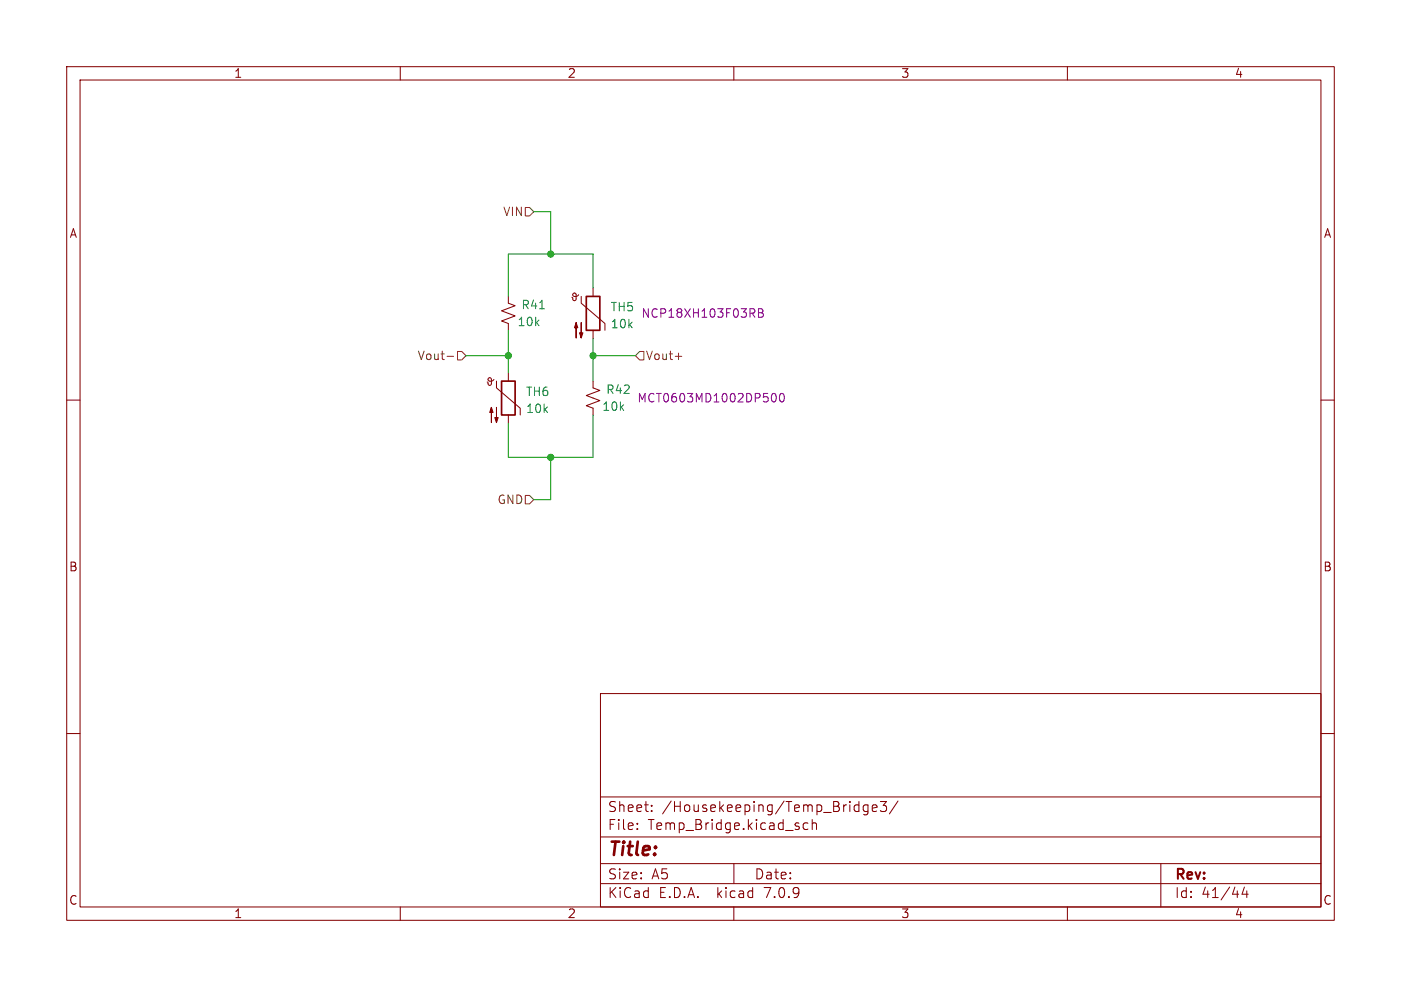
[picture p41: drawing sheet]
<svg xmlns="http://www.w3.org/2000/svg" width="210mm" height="148mm" viewBox="0 0 210 148" stroke-linecap="round" stroke-linejoin="round" font-family="sans-serif">
<defs><g id="words">
<text font-size="2.8" fill="#840000" x="91" y="128.9">Title:</text>
<g font-size="2.1" fill="#840000">
<text x="91" y="124.7">File:</text>
<text x="91" y="122">Sheet:</text>
<text x="97.1" y="124.7">Temp_Bridge.kicad_sch</text>
<text x="99.2" y="122">/Housekeeping/Temp_Bridge3/</text>
<text x="91" y="134.9">KiCad</text>
<text x="91" y="132.1">Size:</text>
<text x="97.7" y="132.1">A5</text>
<text x="98.7" y="134.9">E.D.A.</text>
<text x="107.6" y="134.9">kicad</text>
<text x="113" y="132.1">Date:</text>
<text x="114.9" y="134.9">7.0.9</text>
<text x="176" y="132.3">Rev:</text>
<text x="176" y="134.9">Id:</text>
<text x="180.1" y="134.9">41/44</text>
</g>
<g font-size="1.8" fill="#840000">
<text x="35" y="11.9">1</text>
<text x="85" y="11.9">2</text>
<text x="135" y="11.9">3</text>
<text x="185" y="11.9">4</text>
<text x="10.3" y="35.9">A</text>
<text x="198.4" y="35.9">A</text>
<text x="10.3" y="85.9">B</text>
<text x="198.3" y="85.9">B</text>
<text x="10.3" y="135.9">C</text>
<text x="35" y="137.9">1</text>
<text x="85" y="137.9">2</text>
<text x="135" y="137.9">3</text>
<text x="185" y="137.9">4</text>
<text x="198.3" y="135.9">C</text>
</g>
<g font-size="1.8" fill="#725600">
<text x="75.3" y="32.6">VIN</text>
<text x="62.5" y="54.2">Vout-</text>
<text x="96.7" y="54.2">Vout+</text>
<text x="74.5" y="75.8">GND</text>
</g>
<g font-size="1.8" fill="#006464">
<text x="78.1" y="46.6">R41</text>
<text x="91.4" y="46.9">TH5</text>
<text x="77.5" y="49.1">10k</text>
<text x="91.4" y="49.4">10k</text>
<text x="78.7" y="59.6">TH6</text>
<text x="90.8" y="59.3">R42</text>
<text x="78.7" y="62.1">10k</text>
<text x="90.2" y="61.8">10k</text>
</g>
<g font-size="1.8" fill="#840084">
<text x="96.1" y="47.9">NCP18XH103F03RB</text>
<text x="95.5" y="60.6">MCT0603MD1002DP500</text>
</g>
</g></defs>
<g fill="none" stroke="#840000" stroke-width=".15">
<path d="M10 10h190v128h-190zM12 12h186v124h-186zM60 10v2M110 10v2M160 10v2M10 60h2M74 56.9a.45 .45 0 0 1-.4 .3 .45 .45 0 0 1-.4-.4l.2-.2 .2 .2v.9h-.3l-.3-.4M74.4 57.2v1l3.6 3v1M76.2 44.5v1l1 .3-2 .8 2 .8-2 .7 1 .4v1M76.2 55.9v1.3M86.7 44.2a.45 .45 0 0 1-.4 .3 .45 .45 0 0 1-.4-.4l.2-.2 .2 .2v.9h-.3l-.3-.4M87.1 44.5v1l3.6 3v1"/>
<path d="M88.9 57.2v1l1 .3-2 .8 2 .8-2 .7 1 .4v1M88.9 43.2v1.3M88.9 49.5v1.3M198 60h2M76.2 62.2v1.3M10 110h2M90 104h108v32h-108zM90 119.5h108M198 110h2M60 136v2M90 132.5h108M90 129.5h108"/>
<path d="M90 125.5h108M95.5 124.2v.2M95.5 123.5v.1M97.7 121.5v.2M97.7 120.8v.1M110 136v2M110 129.5v3M121.1 123.5l-.4-.1-.3 .3v.4l.1 .2h.6M121.8 123.5a.37 .37 0 0 1 .6 .1v.8M121.8 122.9v1.5M130.1 120.7v1.2a.41 .41 0 0 1-.6 .2M130.1 120.8l-.4-.1-.3 .3v.4l.1 .2h.6"/>
<path d="M130.7 121.2l.8-.2-.1-.2-.4-.1-.3 .2 .1 .7h.6M132 120.2h.9l-.5 .6a.41 .41 0 0 1 .5 .2v.4l-.2 .2-.5 .1-.2-.2M134.6 120.1l-1.3 1.9M160 136v2M174 129.5v6.5M186.5 133l-.3 1.1h.9M186.9 133.6v1"/>
</g>
<path d="M80.9 46.3h.7" fill="none" stroke="#006464" stroke-width=".15"/>
<path d="M75.2 57.2h2v5h-2zM87.9 44.5h2v5h-2z" fill="none" stroke="#840000" stroke-width=".25"/>
<g fill="#840000" stroke="#840000" stroke-width=".15">
<path d="M73.7 61.1l.2 .7h-.5l.3-.7v2.3z"/>
<path d="M74.4 61.1v2.3l-.2-.8h.5l-.3 .8z"/>
<path d="M86.4 48.4l.2 .7h-.5l.3-.7v2.3z"/>
<path d="M87.1 48.4v2.3l-.2-.8h.5l-.3 .8z"/>
</g>
<path d="M113.7 46.3h.4l.2 .1 .1 .3-.3 .2a.34 .34 0 0 1 .3 .3 .34 .34 0 0 1-.2 .4h-.5zM113.7 46.9h.4M115.8 59.1l.1-.1a.69 .69 0 0 1 .5 .5 .69 .69 0 0 1-.2 .7h-.4M117 59.1l.1-.1a.69 .69 0 0 1 .5 .5 .69 .69 0 0 1-.2 .7l-.1 .1a.68 .68 0 0 1-.3-1.2z" fill="none" stroke="#840084" stroke-width=".15"/>
<path d="M78.7 31.1h.7l.6 .7-.6 .6h-.7zM67 53.4h1M68.6 52.7h.6l.6 .6-.6 .7h-.6zM95.9 52.7h.6v1.3h-.6l-.7-.7zM101.2 53.4h1M78.7 74.3h.7l.6 .6-.6 .7h-.7z" fill="none" stroke="#725600" stroke-width=".15"/>
<path d="M80 31.8h2.5v6.3M69.8 53.3h6.4M76.2 49.5v6.4M88.9 43.2v-5.1h-12.7v6.4M88.9 53.3h6.3M88.9 50.8v6.4M82.5 68.6v6.3h-2.5M88.9 62.2v6.4h-12.7v-5.1" fill="none" stroke="#009600" stroke-width=".15"/>
<g fill="#009600" stroke="#009600" stroke-width=".15">
<circle cx="76.2" cy="53.3" r=".46"/>
<circle cx="82.5" cy="68.6" r=".46"/>
<circle cx="82.5" cy="38.1" r=".46"/>
<circle cx="88.9" cy="53.3" r=".46"/>
</g>
<use href="#words"/>
</svg>
